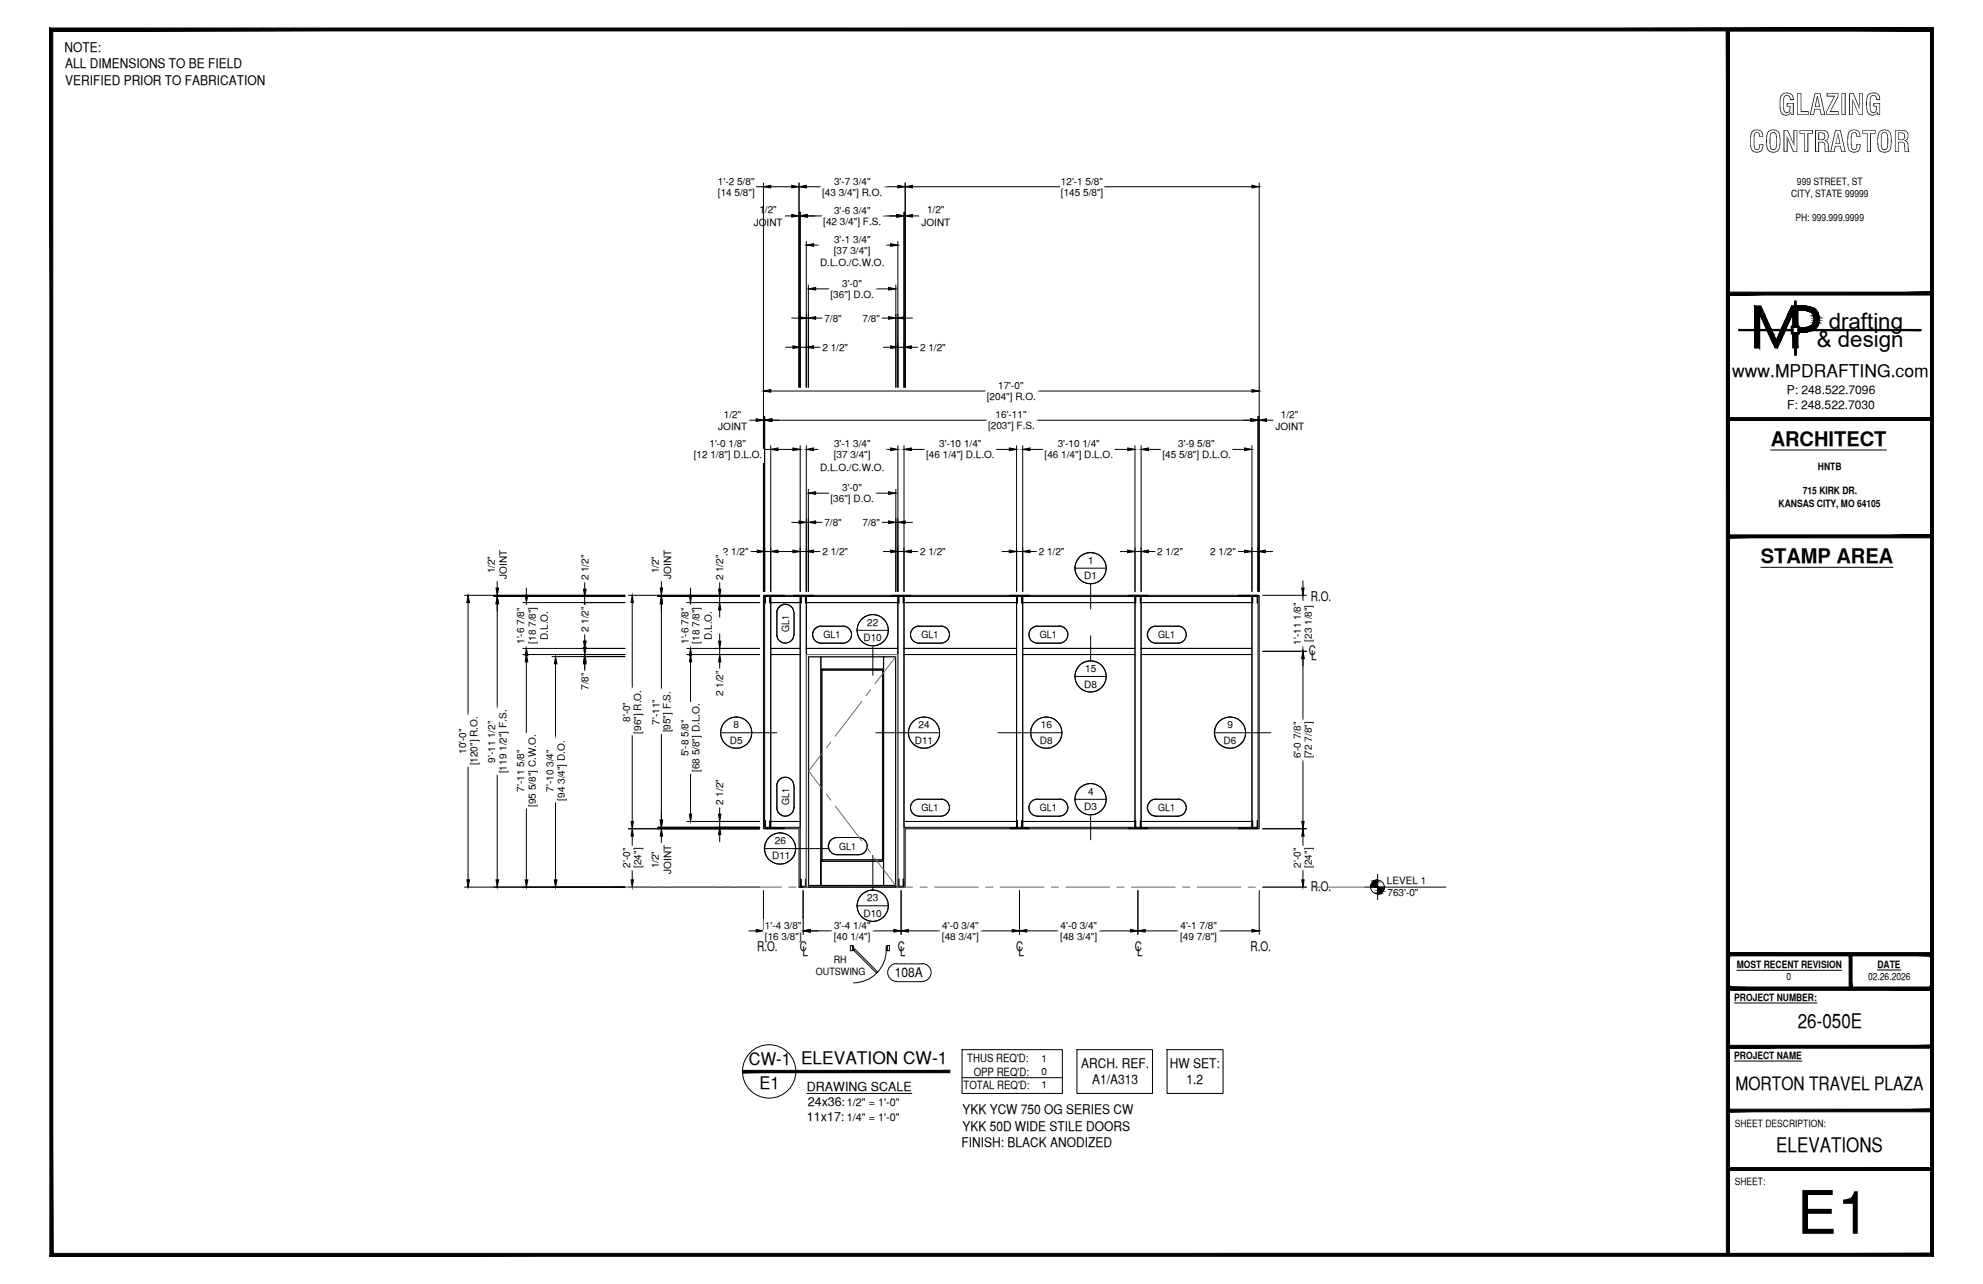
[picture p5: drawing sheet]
<svg xmlns="http://www.w3.org/2000/svg" width="432mm" height="279mm" viewBox="0 0 432 279" stroke-linecap="round" stroke-linejoin="round" font-family="sans-serif">
<defs><g id="words">
<text font-size="13.1" x="391.3" y="268.5">E1</text>
<g font-size="6.3">
<text x="387.2" y="25">GLAZING</text>
<text x="380.8" y="33.1">CONTRACTOR</text>
</g>
<g font-size="4.9">
<text x="398.2" y="71.5">drafting</text>
<text x="395.6" y="75.5">&amp; design</text>
</g>
<g font-size="4.4">
<text x="385.6" y="97">ARCHITECT</text>
<text x="383.4" y="122.5">STAMP AREA</text>
<text x="391.5" y="223.7">26-050E</text>
<text x="386.8" y="250.7">ELEVATIONS</text>
</g>
<text font-size="4" x="377.9" y="237.2">MORTON TRAVEL PLAZA</text>
<g font-size="3.8">
<text x="377.2" y="82">www.MPDRAFTING.com</text>
<text x="163.1" y="231.8">CW-1 ELEVATION CW-1</text>
<text x="165.4" y="237">E1</text>
</g>
<g font-size="2.9">
<text x="14" y="11.2">NOTE:</text>
<text x="14.2" y="14.8">ALL DIMENSIONS TO BE FIELD</text>
<text x="14.2" y="18.4">VERIFIED PRIOR TO FABRICATION</text>
<text x="285.4" y="130.7">R.O.</text>
<text x="285" y="142.6">C</text>
<text x="285.5" y="143.6">L</text>
<text x="285.4" y="193.9">R.O.</text>
<text x="164.8" y="207">R.O.</text>
<text x="174.2" y="207">C</text>
<text x="174.8" y="208">L</text>
<text x="195.5" y="207">C</text>
<text x="196" y="208">L</text>
<text x="221.3" y="207">C</text>
<text x="221.8" y="208">L</text>
<text x="247.1" y="207">C</text>
<text x="247.6" y="208">L</text>
<text x="272.3" y="207">R.O.</text>
<text x="194.8" y="212.7">108A</text>
<text x="235.5" y="232.3">ARCH. REF.</text>
<text x="254.8" y="232.3">HW SET:</text>
<text x="237.8" y="235.9">A1/A313</text>
<text x="258.4" y="235.9">1.2</text>
<text x="209.5" y="242.4">YKK YCW 750 OG SERIES CW</text>
<text x="209.5" y="246">YKK 50D WIDE STILE DOORS</text>
<text x="209.4" y="249.6">FINISH: BLACK ANODIZED</text>
</g>
<g font-size="2.7">
<text x="175.7" y="237.3">DRAWING SCALE</text>
<text x="175.7" y="243.9">11x17:</text>
<text x="175.9" y="240.6">24x36:</text>
</g>
<g font-size="2.6">
<text x="389.1" y="85.8">P: 248.522.7096</text>
<text x="389.1" y="89">F: 248.522.7030</text>
</g>
<g font-size="2.5">
<text x="210.6" y="231.1">THUS REQ'D:</text>
<text x="209.8" y="236.9">TOTAL REQ'D:</text>
<text x="212" y="234.1">OPP REQ'D:</text>
</g>
<g font-size="2.4">
<text x="184.4" y="240.7">1/2&quot; = 1'-0&quot;</text>
<text x="184.4" y="243.9">1/4&quot; = 1'-0&quot;</text>
</g>
<g font-size="2.2">
<text x="156.3" y="40.2">1'-2 5/8&quot;</text>
<text x="181.6" y="40.2">3'-7 3/4&quot;</text>
<text x="231" y="40.2">12'-1 5/8&quot;</text>
<text x="391.3" y="40.2">999 STREET, ST</text>
<text x="156.3" y="42.6">[14 5/8&quot;]</text>
<text x="165.4" y="46.4">1/2&quot;</text>
<text x="179" y="42.6">[43 3/4&quot;] R.O.</text>
<text x="181.6" y="46.5">3'-6 3/4&quot;</text>
<text x="201.9" y="46.4">1/2&quot;</text>
<text x="231" y="42.6">[145 5/8&quot;]</text>
<text x="390" y="42.9">CITY, STATE 99999</text>
<text x="164.1" y="49.1">JOINT</text>
<text x="179.3" y="49">[42 3/4&quot;] F.S.</text>
<text x="181.6" y="52.9">3'-1 3/4&quot;</text>
<text x="200.7" y="49.1">JOINT</text>
<text x="391" y="48.2">PH: 999.999.9999</text>
<text x="178.6" y="58">D.L.O./C.W.O.</text>
<text x="181.5" y="55.3">[37 3/4&quot;]</text>
<text x="180.8" y="64.8">[36&quot;] D.O.</text>
<text x="183.4" y="62.4">3'-0&quot;</text>
<text x="179.5" y="70">7/8&quot;</text>
<text x="187.8" y="70">7/8&quot;</text>
<text x="179.1" y="76.3">2 1/2&quot;</text>
<text x="200.3" y="76.3">2 1/2&quot;</text>
<text x="214.9" y="87.1">[204&quot;] R.O.</text>
<text x="217.4" y="84.6">17'-0&quot;</text>
<text x="156.4" y="93.5">JOINT</text>
<text x="157.6" y="90.9">1/2&quot;</text>
<text x="215.1" y="93.4">[203&quot;] F.S.</text>
<text x="216.8" y="91">16'-11&quot;</text>
<text x="277.7" y="93.5">JOINT</text>
<text x="278.9" y="90.9">1/2&quot;</text>
<text x="151.1" y="99.8">[12 1/8&quot;] D.L.O.</text>
<text x="154.5" y="97.3">1'-0 1/8&quot;</text>
<text x="181.5" y="99.8">[37 3/4&quot;]</text>
<text x="181.6" y="97.3">3'-1 3/4&quot;</text>
<text x="201.7" y="99.8">[46 1/4&quot;] D.L.O.</text>
<text x="204.5" y="97.3">3'-10 1/4&quot;</text>
<text x="227.5" y="99.8">[46 1/4&quot;] D.L.O.</text>
<text x="230.3" y="97.3">3'-10 1/4&quot;</text>
<text x="253.1" y="99.8">[45 5/8&quot;] D.L.O.</text>
<text x="256.5" y="97.3">3'-9 5/8&quot;</text>
<text x="178.6" y="102.4">D.L.O./C.W.O.</text>
<text x="183.4" y="106.9">3'-0&quot;</text>
<text x="392.6" y="107.6">715 KIRK DR.</text>
<text x="395.9" y="102.3">HNTB</text>
<text x="180.8" y="109.3">[36&quot;] D.O.</text>
<text x="387.3" y="110.2">KANSAS CITY, MO 64105</text>
<text x="179.5" y="114.4">7/8&quot;</text>
<text x="187.8" y="114.4">7/8&quot;</text>
<text x="107.8" y="124.8" transform="rotate(-90 107.8 124.8)">1/2&quot;</text>
<text x="110.4" y="126" transform="rotate(-90 110.4 126)">JOINT</text>
<text x="143.4" y="124.8" transform="rotate(-90 143.4 124.8)">1/2&quot;</text>
<text x="146.1" y="126" transform="rotate(-90 146.1 126)">JOINT</text>
<text x="157.4" y="120.8">2 1/2&quot;</text>
<text x="179.1" y="120.8">2 1/2&quot;</text>
<text x="200.3" y="120.8">2 1/2&quot;</text>
<text x="226.2" y="120.8">2 1/2&quot;</text>
<text x="236.9" y="122.7">1</text>
<text x="252" y="120.8">2 1/2&quot;</text>
<text x="263.5" y="120.8">2 1/2&quot;</text>
<text x="128.1" y="126.3" transform="rotate(-90 128.1 126.3)">2 1/2&quot;</text>
<text x="157.5" y="126.3" transform="rotate(-90 157.5 126.3)">2 1/2&quot;</text>
<text x="236.1" y="126">D1</text>
<text x="128.1" y="137.6" transform="rotate(-90 128.1 137.6)">2 1/2&quot;</text>
<text x="171.8" y="137.6" transform="rotate(-90 171.8 137.6)">GL1</text>
<text x="188.8" y="136.2">22</text>
<text x="114.2" y="140.1" transform="rotate(-90 114.2 140.1)">1'-6 7/8&quot;</text>
<text x="116.6" y="140.1" transform="rotate(-90 116.6 140.1)">[18 7/8&quot;]</text>
<text x="119.3" y="139.3" transform="rotate(-90 119.3 139.3)">D.L.O.</text>
<text x="149.9" y="140.1" transform="rotate(-90 149.9 140.1)">1'-6 7/8&quot;</text>
<text x="152.3" y="140.1" transform="rotate(-90 152.3 140.1)">[18 7/8&quot;]</text>
<text x="155" y="139.3" transform="rotate(-90 155 139.3)">D.L.O.</text>
<text x="179.3" y="138.9">GL1</text>
<text x="188" y="139.5">D10</text>
<text x="200.7" y="138.9">GL1</text>
<text x="226.4" y="138.9">GL1</text>
<text x="252.2" y="138.9">GL1</text>
<text x="283.3" y="140.3" transform="rotate(-90 283.3 140.3)">1'-11 1/8&quot;</text>
<text x="285.7" y="139.6" transform="rotate(-90 285.7 139.6)">[23 1/8&quot;]</text>
<text x="236.1" y="149.6">D8</text>
<text x="236.3" y="146.2">15</text>
<text x="128.1" y="150.1" transform="rotate(-90 128.1 150.1)">7/8&quot;</text>
<text x="157.5" y="151.5" transform="rotate(-90 157.5 151.5)">2 1/2&quot;</text>
<text x="137.2" y="157.1" transform="rotate(-90 137.2 157.1)">8'-0&quot;</text>
<text x="139.6" y="159.6" transform="rotate(-90 139.6 159.6)">[96&quot;] R.O.</text>
<text x="143.6" y="157.7" transform="rotate(-90 143.6 157.7)">7'-11&quot;</text>
<text x="146" y="159.4" transform="rotate(-90 146 159.4)">[95&quot;] F.S.</text>
<text x="158.9" y="161.8">D5</text>
<text x="159.7" y="158.5">8</text>
<text x="199.2" y="161.8">D11</text>
<text x="200" y="158.5">24</text>
<text x="226.4" y="161.8">D8</text>
<text x="226.6" y="158.5">16</text>
<text x="266.4" y="161.8">D6</text>
<text x="267.3" y="158.5">9</text>
<text x="101.5" y="164.1" transform="rotate(-90 101.5 164.1)">10'-0&quot;</text>
<text x="103.9" y="166.6" transform="rotate(-90 103.9 166.6)">[120&quot;] R.O.</text>
<text x="107.8" y="166" transform="rotate(-90 107.8 166)">9'-11 1/2&quot;</text>
<text x="149.9" y="164.5" transform="rotate(-90 149.9 164.5)">5'-8 5/8&quot;</text>
<text x="283.3" y="165" transform="rotate(-90 283.3 165)">6'-0 7/8&quot;</text>
<text x="285.7" y="165" transform="rotate(-90 285.7 165)">[72 7/8&quot;]</text>
<text x="110.3" y="168.3" transform="rotate(-90 110.3 168.3)">[119 1/2&quot;] F.S.</text>
<text x="114.2" y="172.3" transform="rotate(-90 114.2 172.3)">7'-11 5/8&quot;</text>
<text x="120.5" y="172.3" transform="rotate(-90 120.5 172.3)">7'-10 3/4&quot;</text>
<text x="152.3" y="168" transform="rotate(-90 152.3 168)">[68 5/8&quot;] D.L.O.</text>
<text x="236.9" y="173">4</text>
<text x="116.6" y="175.6" transform="rotate(-90 116.6 175.6)">[95 5/8&quot;] C.W.O.</text>
<text x="123" y="174.2" transform="rotate(-90 123 174.2)">[94 3/4&quot;] D.O.</text>
<text x="157.5" y="175.2" transform="rotate(-90 157.5 175.2)">2 1/2&quot;</text>
<text x="171.8" y="175.2" transform="rotate(-90 171.8 175.2)">GL1</text>
<text x="200.7" y="176.5">GL1</text>
<text x="226.4" y="176.5">GL1</text>
<text x="236.1" y="176.3">D3</text>
<text x="252.2" y="176.5">GL1</text>
<text x="168.7" y="183.7">26</text>
<text x="182.8" y="184.9">GL1</text>
<text x="137.2" y="188.8" transform="rotate(-90 137.2 188.8)">2'-0&quot;</text>
<text x="139.6" y="188.8" transform="rotate(-90 139.6 188.8)">[24&quot;]</text>
<text x="143.4" y="189" transform="rotate(-90 143.4 189)">1/2&quot;</text>
<text x="146.1" y="190.1" transform="rotate(-90 146.1 190.1)">JOINT</text>
<text x="168.1" y="187">D11</text>
<text x="283.3" y="188.8" transform="rotate(-90 283.3 188.8)">2'-0&quot;</text>
<text x="285.7" y="188.8" transform="rotate(-90 285.7 188.8)">[24&quot;]</text>
<text x="188.8" y="196.2">23</text>
<text x="302" y="192.3">LEVEL 1</text>
<text x="302.1" y="194.9">763'-0&quot;</text>
<text x="166.6" y="202.1">1'-4 3/8&quot;</text>
<text x="181.6" y="202.1">3'-4 1/4&quot;</text>
<text x="188" y="199.5">D10</text>
<text x="205.2" y="202.1">4'-0 3/4&quot;</text>
<text x="230.9" y="202.1">4'-0 3/4&quot;</text>
<text x="257" y="202.1">4'-1 7/8&quot;</text>
<text x="166.6" y="204.5">[16 3/8&quot;]</text>
<text x="181.5" y="204.5">[40 1/4&quot;]</text>
<text x="181.5" y="209.5">RH</text>
<text x="205.1" y="204.5">[48 3/4&quot;]</text>
<text x="230.9" y="204.5">[48 3/4&quot;]</text>
<text x="257" y="204.5">[49 7/8&quot;]</text>
<text x="177.7" y="212.2">OUTSWING</text>
<text x="378.2" y="210.6">MOST RECENT REVISION</text>
<text x="389" y="213.3">0</text>
<text x="406.8" y="213.2">02.26.2026</text>
<text x="408.8" y="210.6">DATE</text>
<text x="377.6" y="217.8">PROJECT NUMBER:</text>
<text x="226.8" y="231.1">1</text>
<text x="226.8" y="234">0</text>
<text x="377.6" y="230.4">PROJECT NAME</text>
<text x="226.8" y="236.7">1</text>
<text x="377.8" y="245.2">SHEET DESCRIPTION:</text>
<text x="377.8" y="257.9">SHEET:</text>
</g>
</g></defs>
<!-- layer: GLASS -->
<path d="M167.8 131.1h6.4v10h-6.4zM175.6 131.1h19.9v10h-19.9zM196.8 131.1h24.6v10h-24.6zM222.7 131.1h24.4v10h-24.4zM248.5 131.1h24.1v10h-24.1zM167.8 142.4h6.4v36.4h-6.4zM196.8 142.4h24.6v36.4h-24.6zM222.7 142.4h24.4v36.4h-24.4zM248.5 142.4h24.1v36.4h-24.1z" fill="none" stroke="#000" stroke-width=".22"/>
<!-- layer: COMPONENTS -->
<g fill="none" stroke="#000" stroke-width=".22">
<path d="M166.5 129.8h1.3v50.2h-1.3zM167.8 129.8h6.4v1.3h-6.4zM174.2 129.8h1.4v63.2h-1.4zM175.6 129.8h19.9v1.3h-19.9zM195.5 129.8h1.3v63.2h-1.3zM196.8 129.8h24.6v1.3h-24.6zM221.4 129.8h1.3v50.2h-1.3zM222.7 129.8h24.4v1.3h-24.4zM247.1 129.8h1.4v50.2h-1.4zM248.5 129.8h24.1v1.3h-24.1zM272.6 129.8h1.3v50.2h-1.3zM167.8 141.1h6.4v1.3h-6.4z"/>
<path d="M175.6 141.1h19.9v1.3h-19.9zM196.8 141.1h24.6v1.3h-24.6zM222.7 141.1h24.4v1.3h-24.4zM248.5 141.1h24.1v1.3h-24.1zM167.8 178.8h6.4v1.2h-6.4zM196.8 178.8h24.6v1.2h-24.6zM222.7 178.8h24.4v1.2h-24.4zM248.5 178.8h24.1v1.2h-24.1z"/>
</g>
<!-- layer: GLASS TAG -->
<g fill="none" stroke="#fff" stroke-width=".22">
<path d="M169.2 133v5.4v-5.1M172.9 133.3v4.8l-.1-5.1v5.4M178.5 140h5.4h-5.1h4.8M183.6 136.3h-5.1h5.4M199.8 140h5.4h-5h4.7M204.9 136.3h-5.1h5.4M225.6 140h5.4h-5.1h4.8M230.7 136.3h-5.1h5.4M251.4 140h5.4h-5.1h4.8M256.5 136.3h-5.1h5.4M169.2 170.7v5.4v-5.1M172.9 171v4.8l-.1-5.1v5.4"/>
<path d="M199.8 177.5h5.4l-5 .1h4.7M204.9 173.9h-5.1h5.4M225.6 177.5h5.4l-5.1 .1h4.8M230.7 173.9h-5.1h5.4M251.4 177.5h5.4l-5.1 .1h4.8M256.5 173.9h-5.1h5.4M181.9 185.9h5.4l-5.1 .1h4.8M187 182.2l-5.1 .1h5.4"/>
</g>
<g fill="#fff" stroke="#fff" stroke-width=".22">
<path d="M177.9 136.5l.6-.2h5.4zM177.9 136.5h6.6l-.6-.2zM177.4 136.9l.5-.4h6.6zM177.4 136.9h7.6l-.5-.4zM177.4 136.9h7.6l-7.9 .6zM177.1 137.5h8.3l-.4-.6zM177.1 137.5h8.3l-8.4 .6zM177 138.1h8.4v-.6zM177 138.1h8.4l-8.3 .6zM177.1 138.7h8.3v-.6zM177.1 138.7h8.3l-8 .6zM177.4 139.3h7.6l.4-.6zM177.4 139.3h7.6l-7.1 .4zM177.9 139.7h6.6l.5-.4zM177.9 139.7h6.6l-6 .3zM178.5 140h5.4l.6-.3z"/>
<path d="M169.2 170.7l.2 6-.2-.6zM169.4 170.1l-.2 .6 .2 6zM169.4 170.1l.5 7.1-.5-.5zM169.9 169.5l-.5 .6 .5 7.1zM169.9 169.5l.5 8-.5-.3zM169.9 169.5l.5 8v-8.3zM170.4 169.2l.6 8.4-.6-.1zM170.4 169.2l.6 8.4v-8.4zM171 169.2l.6 8.3-.6 .1zM171 169.2l.6 8.3v-8.3zM171.6 169.2l.6 8-.6 .3zM171.6 169.2l.6 8v-7.7zM172.2 169.5l.5 7.2-.5 .5zM172.2 169.5l.5 7.2v-6.6zM172.7 170.1l.1 6-.1 .6zM172.7 170.1l.1 6v-5.4z"/>
<path d="M199.2 136.5l.6-.2h5.4zM199.2 136.5h6.6l-.6-.2zM198.7 136.9l.5-.4h6.6zM198.7 136.9h7.6l-.5-.4zM198.7 136.9h7.6l-7.9 .6zM198.4 137.5h8.2l-.3-.6zM198.4 137.5h8.2l-8.4 .6zM198.2 138.1h8.6l-.2-.6zM198.2 138.1h8.6l-8.4 .6zM198.4 138.7h8.2l.2-.6zM198.4 138.7h8.2l-7.9 .6zM198.7 139.3h7.6l.3-.6zM198.7 139.3h7.6l-7.1 .4zM199.2 139.7h6.6l.5-.4zM199.2 139.7h6.6l-6 .3zM199.8 140h5.4l.6-.3z"/>
<path d="M199.2 174.1l.6-.2h5.4zM199.2 174.1h6.6l-.6-.2zM198.7 174.6l.5-.5h6.6zM198.7 174.6h7.6l-.5-.5zM198.7 174.6h7.6l-7.9 .5zM198.4 175.1h8.2l-.3-.5zM198.4 175.1h8.2l-8.4 .7zM198.2 175.8h8.6l-.2-.7zM198.2 175.8h8.6l-8.4 .6zM198.4 176.4h8.2l.2-.6zM198.4 176.4h8.2l-7.9 .5zM198.7 176.9h7.6l.3-.5zM198.7 176.9h7.6l-7.1 .5zM199.2 177.4h6.6l.5-.5zM199.2 177.4h6.6l-6 .1zM199.8 177.5h5.4l.6-.1z"/>
<path d="M225 136.5l.6-.2h5.4zM225 136.5h6.6l-.6-.2zM224.5 136.9l.5-.4h6.6zM224.5 136.9h7.6l-.5-.4zM224.5 136.9h7.6l-7.9 .6zM224.2 137.5h8.2l-.3-.6zM224.2 137.5h8.2l-8.3 .6zM224.1 138.1h8.4l-.1-.6zM224.1 138.1h8.4l-8.3 .6zM224.2 138.7h8.2l.1-.6zM224.2 138.7h8.2l-7.9 .6zM224.5 139.3h7.6l.3-.6zM224.5 139.3h7.6l-7.1 .4zM225 139.7h6.6l.5-.4zM225 139.7h6.6l-6 .3zM225.6 140h5.4l.6-.3z"/>
<path d="M225 174.1l.6-.2h5.4zM225 174.1h6.6l-.6-.2zM224.5 174.6l.5-.5h6.6zM224.5 174.6h7.6l-.5-.5zM224.5 174.6h7.6l-7.9 .5zM224.2 175.1h8.2l-.3-.5zM224.2 175.1h8.2l-8.3 .7zM224.1 175.8h8.4l-.1-.7zM224.1 175.8h8.4l-8.3 .6zM224.2 176.4h8.2l.1-.6zM224.2 176.4h8.2l-7.9 .5zM224.5 176.9h7.6l.3-.5zM224.5 176.9h7.6l-7.1 .5zM225 177.4h6.6l.5-.5zM225 177.4h6.6l-6 .1zM225.6 177.5h5.4l.6-.1z"/>
<path d="M250.8 136.5l.6-.2h5.4zM250.8 136.5h6.6l-.6-.2zM250.3 136.9l.5-.4h6.6zM250.3 136.9h7.6l-.5-.4zM250.3 136.9h7.6l-7.9 .6zM250 137.5h8.2l-.3-.6zM250 137.5h8.2l-8.3 .6zM249.9 138.1h8.4l-.1-.6zM249.9 138.1h8.4l-8.3 .6zM250 138.7h8.2l.1-.6zM250 138.7h8.2l-7.9 .6zM250.3 139.3h7.6l.3-.6zM250.3 139.3h7.6l-7.1 .4zM250.8 139.7h6.6l.5-.4zM250.8 139.7h6.6l-6 .3zM251.4 140h5.4l.6-.3z"/>
<path d="M250.8 174.1l.6-.2h5.4zM250.8 174.1h6.6l-.6-.2zM250.8 174.1h6.6l-7.1 .5zM250.3 174.6h7.6l-.5-.5zM250.3 174.6h7.6l-7.9 .5zM250 175.1h8.2l-.3-.5zM250 175.1h8.2l-8.3 .7zM249.9 175.8h8.4l-.1-.7zM249.9 175.8h8.4l-8.3 .6zM250 176.4h8.2l.1-.6zM250 176.4h8.2l-7.9 .5zM250.3 176.9h7.6l.3-.5zM250.3 176.9h7.6l-7.1 .5zM250.8 177.4h6.6l.5-.5zM250.8 177.4h6.6l-6 .1zM251.4 177.5h5.4l.6-.1z"/>
<path d="M169.2 133l.2 6.1-.2-.7zM169.4 132.5l-.2 .5 .2 6.1zM169.4 132.5l.5 7-.5-.4zM169.9 132l-.5 .5 .5 7zM169.9 132l.5 7.8-.5-.3zM169.9 132l.5 7.8v-8.2zM170.4 131.6l.6 8.4-.6-.2zM170.4 131.6l.6 8.4v-8.5zM171 131.5l.6 8.3-.6 .2zM171 131.5l.6 8.3v-8.2zM171.6 131.6l.6 7.9-.6 .3zM171.6 131.6l.6 7.9v-7.5zM172.2 132l.5 7.1-.5 .4zM172.2 132l.5 7.1v-6.7zM172.7 132.4l.1 6-.1 .7zM172.7 132.4l.1 6v-5.4z"/>
<path d="M181.3 182.5l.6-.2h5.4zM181.3 182.5h6.7l-.7-.2zM181.3 182.5h6.7l-7.2 .4zM180.8 182.9h7.6l-.4-.4zM180.8 182.9h7.6l-7.9 .6zM180.5 183.5h8.2l-.3-.6zM180.5 183.5h8.2l-8.3 .6zM180.4 184.1h8.4l-.1-.6zM180.4 184.1h8.4l-8.3 .6zM180.5 184.7h8.2l.1-.6zM180.5 184.7h8.2l-7.9 .6zM180.8 185.3h7.6l.3-.6zM180.8 185.3h7.6l-7.1 .4zM181.3 185.7h6.7l.4-.4zM181.3 185.7h6.7l-6.1 .2zM181.9 185.9h5.4l.7-.2z"/>
</g>
<path d="M169.9 132a1.87 1.87 0 0 1 1.9-.3 1.87 1.87 0 0 1 1.1 1.6v4.8a1.87 1.87 0 0 1-1.9 1.9 1.87 1.87 0 0 1-1.8-1.9v-4.8l.2-.8zM177.4 136.9l1.1-.6h5.1a1.84 1.84 0 0 1 1.8 1.8 1.84 1.84 0 0 1-1.8 1.9h-4.8a1.84 1.84 0 0 1-1.7-1.1 1.84 1.84 0 0 1 .3-2zM198.7 136.9l1.1-.6h5.1a1.84 1.84 0 0 1 1.9 1.8 1.84 1.84 0 0 1-1.9 1.9h-4.7a1.84 1.84 0 0 1-1.8-1.1 1.84 1.84 0 0 1 .3-2zM224.5 136.9l1.1-.6h5.1a1.84 1.84 0 0 1 1.8 1.8 1.84 1.84 0 0 1-1.8 1.9h-4.8a1.84 1.84 0 0 1-1.7-1.1 1.84 1.84 0 0 1 .3-2zM250.3 136.9l1.1-.6h5.1a1.84 1.84 0 0 1 1.8 1.8 1.84 1.84 0 0 1-1.8 1.9h-4.8a1.84 1.84 0 0 1-1.7-1.1 1.84 1.84 0 0 1 .3-2zM169.9 169.5a1.87 1.87 0 0 1 1.9-.2 1.87 1.87 0 0 1 1.1 1.7v4.8a1.87 1.87 0 0 1-1.9 1.8 1.87 1.87 0 0 1-1.8-1.8v-4.8l.2-.9zM198.7 174.6l.5-.5 .6-.2h5.1a1.84 1.84 0 0 1 1.9 1.9 1.84 1.84 0 0 1-1.9 1.8h-4.7a1.87 1.87 0 0 1-1.7-1.1 1.87 1.87 0 0 1 .2-1.9zM224.5 174.6l.5-.5 .6-.2h5.1a1.84 1.84 0 0 1 1.8 1.9 1.84 1.84 0 0 1-1.8 1.8h-4.8a1.87 1.87 0 0 1-1.7-1.1 1.87 1.87 0 0 1 .3-1.9zM250.3 174.6l.5-.5 .6-.2h5.1a1.84 1.84 0 0 1 1.8 1.9 1.84 1.84 0 0 1-1.8 1.8h-4.8a1.87 1.87 0 0 1-1.6-1.1 1.87 1.87 0 0 1 .2-1.9zM180.8 182.9l.5-.4 .9-.3h4.8a1.87 1.87 0 0 1 1.8 1.9 1.87 1.87 0 0 1-1.8 1.9h-4.8a1.87 1.87 0 0 1-1.6-1.1 1.87 1.87 0 0 1 .2-2z" fill="none" stroke="#000" stroke-width=".22"/>
<!-- layer: SYMBOLS -->
<g fill="none" stroke="#000" stroke-width=".22">
<path d="M169.1 138.1a1.87 1.87 0 0 0 1.9 1.9 1.87 1.87 0 0 0 1.8-1.9M169.1 133.3a1.87 1.87 0 0 1 1.9-1.9 1.87 1.87 0 0 1 1.8 1.9M169.2 133.3v4.8M172.9 133.3v4.8M178.8 136.2a1.87 1.87 0 0 0-1.9 1.9 1.87 1.87 0 0 0 1.9 1.9M178.8 136.3h4.8M183.5 136.2a1.87 1.87 0 0 1 1.9 1.9 1.87 1.87 0 0 1-1.9 1.9h-4.7M186.6 137.2h6.8M200.1 136.2a1.87 1.87 0 0 0-1.9 1.9 1.87 1.87 0 0 0 1.9 1.9M200.2 136.3h4.7M204.9 136.2a1.87 1.87 0 0 1 1.9 1.9 1.87 1.87 0 0 1-1.9 1.9h-4.7M225.9 136.2a1.87 1.87 0 0 0-1.9 1.9 1.87 1.87 0 0 0 1.9 1.9h4.8"/>
<path d="M225.9 136.3h4.8M230.7 136.2a1.87 1.87 0 0 1 1.8 1.9 1.87 1.87 0 0 1-1.8 1.9M234.1 123.6h6.8M251.7 136.2a1.87 1.87 0 0 0-1.9 1.9 1.87 1.87 0 0 0 1.9 1.9M251.7 136.3h4.8M256.4 136.2a1.87 1.87 0 0 1 1.9 1.9 1.87 1.87 0 0 1-1.9 1.9h-4.7M156.9 159.4h6.8M197.8 159.4h6.8M224.5 159.4h6.8M234.1 147.2h6.8M264.5 159.4h6.8M169.1 175.7a1.87 1.87 0 0 0 1.9 1.9 1.87 1.87 0 0 0 1.8-1.9"/>
<path d="M169.1 171a1.87 1.87 0 0 1 1.9-1.9 1.87 1.87 0 0 1 1.8 1.9M169.2 171v4.8M172.9 171v4.8M200.1 173.9a1.87 1.87 0 0 0-1.9 1.8 1.87 1.87 0 0 0 1.9 1.9M200.2 173.9h4.7M204.9 173.9a1.87 1.87 0 0 1 1.9 1.8 1.87 1.87 0 0 1-1.9 1.9h-4.7M225.9 173.9a1.87 1.87 0 0 0-1.9 1.8 1.87 1.87 0 0 0 1.9 1.9h4.8M225.9 173.9h4.8M230.7 173.9a1.87 1.87 0 0 1 1.8 1.8 1.87 1.87 0 0 1-1.8 1.9M234.1 173.9h6.8M251.7 173.9a1.87 1.87 0 0 0-1.9 1.8 1.87 1.87 0 0 0 1.9 1.9M251.7 173.9h4.8"/>
<path d="M256.4 173.9a1.87 1.87 0 0 1 1.9 1.8 1.87 1.87 0 0 1-1.9 1.9h-4.7M166.5 184.7h6.8M182.2 182.2a1.87 1.87 0 0 0-1.9 1.9 1.87 1.87 0 0 0 1.9 1.9M182.2 182.2h4.8a1.87 1.87 0 0 1 1.8 1.9 1.87 1.87 0 0 1-1.8 1.9h-4.8M186.6 197.1h6.8M297.2 193h17.6M300 190.2v5.6M209.5 228.4h21.8v9.5h-21.8zM209.5 234.5h21.8"/>
<circle cx="190" cy="137.1" r="3.4"/>
<circle cx="237.5" cy="123.6" r="3.4"/>
<circle cx="160.3" cy="159.4" r="3.4"/>
<circle cx="201.2" cy="159.4" r="3.4"/>
<circle cx="227.8" cy="159.4" r="3.4"/>
<circle cx="237.5" cy="147.2" r="3.4"/>
<circle cx="267.8" cy="159.4" r="3.4"/>
<circle cx="237.5" cy="173.9" r="3.4"/>
<circle cx="169.8" cy="184.6" r="3.4"/>
<circle cx="190" cy="197.1" r="3.4"/>
<circle cx="299.9" cy="193" r="1.49"/>
<circle cx="167.5" cy="233.1" r="5.8"/>
</g>
<!-- layer: ROUGH OPENING -->
<path d="M166.2 129.5h108v50.8h-77.1v12.7h-23.1v-12.7h-7.8z" fill="none" stroke="#000" stroke-width=".22"/>
<!-- layer: DIM -->
<g fill="none" stroke="#000" stroke-width=".22">
<path d="M174 39.8v44.5M197.1 39.8v44.5M170.8 47h1.6M174 47h.2M174.2 46.2v38.1M175.6 52.5v31.8M175.6 40.6h3.2M175.8 47h3.2M177.2 53.3h1.1M192.1 47h3.2M192.3 40.6h3.2M192.8 53.3h1.1"/>
<path d="M195.5 52.5v31.8M196.8 46.2v38.1M196.8 47h.3M198.7 47h1.6M171.1 75.6h1.6M172.4 69.2h1.6M174.2 75.6h1.4M175.6 69.2h.4M176 62v22.3M177.2 75.6h1.6M177.6 62.9h3M177.6 69.2h1.6"/>
<path d="M190.5 62.9h3M191.9 69.2h1.6M192.3 75.6h1.6M195.1 62v22.3M195.1 69.2h.4M195.5 75.6h1.3M197.1 69.2h1.6M198.4 75.6h1.6M163.1 91.4h1.6M166.2 84.3v44.4M166.2 91.4h.3M166.2 97.8h1.6"/>
<path d="M166.5 90.6v38.1M167.8 85.1h46.8M167.8 97v31.7M168.1 91.4h46.8M169.4 97.8h3.3M174.2 97v31.7M175.6 97v31.7M177.2 97.8h1.1M192.8 97.8h1.1M195.5 97v31.7M196.8 97v31.7M198.4 97.8h3"/>
<path d="M216.8 97.8h3M221.4 97v31.7M222.7 97v31.7M224.3 97.8h2.9M225.6 91.4h46.8M225.8 85.1h46.8M242.6 97.8h3M247.1 97v31.7M248.5 97v31.7M250.1 97.8h2.8M268.2 97.8h2.8M272.6 97v31.7"/>
<path d="M273.9 90.6v38.1M273.9 91.4h.3M274.2 84.3v44.4M275.8 91.4h1.6M172.4 113.7h1.6M175.6 113.7h.4M176 106.5v22.2M177.6 107.3h3M177.6 113.7h1.6M190.5 107.3h3M191.9 113.7h1.6M195.1 106.5v22.2"/>
<path d="M195.1 113.7h.4M197.1 113.7h1.6M101.2 129.5h34.9M101.9 131.1v24.6M107.5 129.8h28.6M108.3 126.4v1.6M108.3 129.5v.3M108.3 131.4v22.8M113.9 131.1h22.2M114.6 128v1.5M114.6 131.1v.7M127.3 126.6v1.6"/>
<path d="M127.3 129.8v1.3M127.3 132.7v1.6M127.3 137.9v2.9M136.8 129.5h28.6M137.7 131.1v18.8M143.2 129.8h22.2M144 126.4v1.6M144 129.5v.3M144 131.4v18.8M149.5 131.1h15.9M150.4 128v1.5M150.4 131.1v.7"/>
<path d="M156.7 126.6v1.6M156.7 129.8v1.3M156.7 132.7v1.6M156.7 137.9v1.6M163.3 120h1.6M166.5 120h1.3M169.4 120h1.6M171.1 120h1.6M174.2 120h1.4M177.2 120h1.6M192.3 120h1.6M195.5 120h1.3"/>
<path d="M198.4 120h1.6M218.2 120h1.6M221.4 120h1.3M224.3 120h1.6M244 120h1.6M247.1 120h1.4M250.1 120h1.6M269.4 120h1.6M272.6 120h1.3M275 129.5h9.5M275.5 120h1.6M283.7 126.4v1.6"/>
<path d="M283.7 129.5v1.3M113.9 142.4h22.2M113.9 141.1h22.2M114.6 140.3v.8M114.6 142.7v16.9M120.2 142.9h15.9M121 144.5v16.4M127.3 141.1v1.8M127.3 144v2M137.7 159.9v18.9M144 159.6v18.8M149.5 142.4h15.9"/>
<path d="M149.5 141.1h15.9M150.4 140.3v.8M150.4 142.7v10.1M156.7 141.1v1.3M156.7 144v1.6M275 141.7h9.5M283.7 140.5v1.2M283.7 143.3v13.5M101.9 166.8v24.7M108.3 168.5v23M114.6 175.8v15.7M121 174.5v17"/>
<path d="M149.5 178.8h15.9M150.4 168.3v8.9M156.7 175.6v1.6M156.7 178.8v1.2M283.7 165.3v13.5M101.2 193h34.9M136.8 180.3h28.6M136.8 193h28.6M137.7 181.9v2.3M137.7 189.2v2.3M143.2 180h22.2M144 180v.3"/>
<path d="M144 181.9v1.6M156.7 181.6v1.6M166.2 193.8v9.5M174.9 193.8v9.5M196.2 193.8v9.5M222 193.8v9.5M247.8 193.8v9.5M274.2 193.8v9.5M275 180.3h9.5M275 193h9.5M283.7 181.9v2.3M283.7 189.2v2.3"/>
<path d="M163.1 202.6h1.6M166.2 202.6h.1M174.8 202.6h.1M176.5 202.6h4.8M189.9 202.6h4.7M197.8 202.6h7M213.4 202.6h7M223.6 202.6h7M239.2 202.6h7M249.4 202.6h7.3M265.3 202.6h7.3"/>
</g>
<g fill="#000" stroke="#000" stroke-width=".22">
<path d="M172.4 46.7l1.6 .3-1.6 .2zM174 40.6l1.6-.3v.6zM174.2 47l1.6-.3v.5zM175.6 53.3l1.6-.3v.6zM193.9 53l1.6 .3-1.6 .3zM195.3 46.7l1.5 .3-1.5 .2zM195.5 40.3l1.6 .3-1.6 .3zM197.1 47l1.6-.3v.5zM172.7 75.2l1.5 .4-1.5 .2zM174 68.9l1.6 .3-1.6 .3zM175.6 75.6l1.6-.4v.6zM176 62.9l1.6-.4v.6z"/>
<path d="M176 69.2l1.6-.3v.6zM193.5 62.5l1.6 .4-1.6 .2zM193.5 68.9l1.6 .3-1.6 .3zM193.9 75.2l1.6 .4-1.6 .2zM195.5 69.2l1.6-.3v.6zM196.8 75.6l1.6-.4v.6zM164.7 91.1l1.5 .3-1.5 .3zM166.2 85.1l1.6-.3v.5zM166.5 91.4l1.6-.3v.6zM167.8 97.8l1.6-.3v.5zM172.7 97.5l1.5 .3-1.5 .2zM175.6 97.8l1.6-.3v.5z"/>
<path d="M193.9 97.5l1.6 .3-1.6 .2zM196.8 97.8l1.6-.3v.5zM219.8 97.5l1.6 .3-1.6 .2zM222.7 97.8l1.6-.3v.5zM245.6 97.5l1.5 .3-1.5 .2zM248.5 97.8l1.6-.3v.5zM271 97.5l1.6 .3-1.6 .2zM272.4 91.1l1.5 .3-1.5 .3zM272.6 84.8l1.6 .3-1.6 .2zM274.2 91.4l1.6-.3v.6zM164.9 119.7l1.6 .3-1.6 .3zM167.8 120l1.6-.3v.6z"/>
<path d="M172.7 119.7l1.5 .3-1.5 .3zM174 113.3l1.6 .4-1.6 .2zM175.6 120l1.6-.3v.6zM176 107.3l1.6-.3v.6zM176 113.7l1.6-.4v.6zM193.5 107l1.6 .3-1.6 .3zM193.5 113.3l1.6 .4-1.6 .2zM193.9 119.7l1.6 .3-1.6 .3zM195.5 113.7l1.6-.4v.6zM196.8 120l1.6-.3v.6zM219.8 119.7l1.6 .3-1.6 .3zM222.7 120l1.6-.3v.6z"/>
<path d="M245.6 119.7l1.5 .3-1.5 .3zM248.5 120l1.6-.3v.6zM271 119.7l1.6 .3-1.6 .3zM273.9 120l1.6-.3v.6zM101.9 129.5l.3 1.6h-.5zM108.3 129.8l.3 1.6h-.6zM108 128h.6l-.3 1.5zM114.4 129.5h.5l-.3 1.6zM127.3 131.1l.3 1.6h-.5zM127.1 128.2h.5l-.3 1.6zM127.1 139.5h.5l-.3 1.6zM137.7 129.5l.2 1.6h-.5z"/>
<path d="M144 129.8l.3 1.6h-.5zM143.8 128h.5l-.3 1.5zM150.1 129.5h.5l-.2 1.6zM156.7 131.1l.3 1.6h-.5zM156.5 128.2h.5l-.3 1.6zM156.5 139.5h.5l-.3 1.6zM283.5 128h.5l-.3 1.5zM114.6 142.4l.3 1.6h-.5zM114.6 141.1l.3 1.6h-.5zM121 142.9l.3 1.6h-.6zM127.1 140.8h.5l-.3 1.6zM127.3 142.9l.3 1.6h-.5z"/>
<path d="M127.3 142.4l.3 1.6h-.5zM150.4 142.4l.2 1.6h-.5zM150.4 141.1l.2 1.6h-.5zM156.7 142.4l.3 1.6h-.5zM283.7 141.7l.3 1.6h-.5zM137.4 178.8h.5l-.2 1.5zM143.8 178.4h.5l-.3 1.6zM150.1 177.2h.5l-.2 1.6zM156.5 177.2h.5l-.3 1.6zM283.5 178.8h.5l-.3 1.5zM101.7 191.5h.5l-.3 1.5zM108 191.5h.6l-.3 1.5z"/>
<path d="M114.4 191.5h.5l-.3 1.5zM120.7 191.5h.6l-.3 1.5zM137.4 191.5h.5l-.2 1.5zM137.7 180.3l.2 1.6h-.5zM144 180.3l.3 1.6h-.5zM156.7 180l.3 1.6h-.5zM283.5 191.5h.5l-.3 1.5zM283.7 180.3l.3 1.6h-.5zM164.7 202.2l1.5 .4-1.5 .2zM174.9 202.6l1.6-.4v.6zM194.6 202.2l1.6 .4-1.6 .2zM196.2 202.6l1.6-.4v.6z"/>
<path d="M220.4 202.2l1.6 .4-1.6 .2zM222 202.6l1.6-.4v.6zM246.2 202.2l1.6 .4-1.6 .2zM247.8 202.6l1.6-.4v.6zM272.6 202.2l1.6 .4-1.6 .2z"/>
</g>
<g fill="#fff" stroke="#fff" stroke-width=".22">
<path d="M217.2 82.6v2.5l6-2.5zM217.2 85.1l6-2.5v2.5z"/>
<path d="M214.6 85.1v2.8l11.2-2.8zM214.6 87.9l11.2-2.8v2.8z"/>
<path d="M216.6 89v2.4l7.2-2.4zM216.6 91.4l7.2-2.4v2.4z"/>
<path d="M214.9 91.4v2.9l10.7-2.9zM214.9 94.3l10.7-2.9v2.9z"/>
<path d="M277.4 88.8v5.2l7-5.2zM277.4 94l7-5.2v5.2z"/>
<path d="M156.1 88.8v5.2l7-5.2zM156.1 94l7-5.2v5.2z"/>
<path d="M251.7 118.7v2.5l6.2-2.5zM251.7 121.2l6.2-2.5v2.5z"/>
<path d="M157.1 118.7v2.5l6.2-2.5zM157.1 121.2l6.2-2.5v2.5z"/>
<path d="M154.3 95.3v2.5l8.5-2.5zM154.3 97.8l8.5-2.5v2.5z"/>
<path d="M150.8 97.8v2.8l15.4-2.8zM150.8 100.6l15.4-2.8v2.8z"/>
<path d="M230 95.3v2.5l9.8-2.5zM230 97.8l9.8-2.5v2.5z"/>
<path d="M227.2 97.8v2.8l15.4-2.8zM227.2 100.6l15.4-2.8v2.8z"/>
<path d="M178.8 118.7v2.5l6.2-2.5zM178.8 121.2l6.2-2.5v2.5z"/>
<path d="M135.3 152.5v4.9h2.4zM135.3 152.5h2.4v4.9z"/>
<path d="M137.7 149.9v10h2.8zM137.7 149.9h2.8v10z"/>
<path d="M141.6 151.8v6.2h2.4zM141.6 151.8h2.4v6.2z"/>
<path d="M144 150.2v9.4h2.9zM144 150.2h2.9v9.4z"/>
<path d="M141.5 119.3v7.1h5.1zM141.5 119.3h5.1v7.1z"/>
<path d="M141.5 183.5v7h5.1zM141.5 183.5h5.1v7z"/>
<path d="M155.5 120.4v6.2h2.4zM155.5 120.4h2.4v6.2z"/>
<path d="M155.5 169.4v6.2h2.4zM155.5 169.4h2.4v6.2z"/>
<path d="M148 156.3v8.5h2.4zM148 156.3h2.4v8.5z"/>
<path d="M150.4 152.8v15.5h2.8zM150.4 152.8h2.8v15.5z"/>
<path d="M148 131.9v8.4h2.4zM148 131.9h2.4v8.4z"/>
<path d="M150.4 131.8v8.6h5zM150.4 131.8h5v8.6z"/>
<path d="M155.5 145.6v6.2h2.4zM155.5 145.6h2.4v6.2z"/>
<path d="M166.4 200.1v2.5l8.4-2.5zM166.4 202.6l8.4-2.5v2.5z"/>
<path d="M166.3 202.6v2.8l8.5-2.8zM166.3 205.4l8.5-2.8v2.8z"/>
<path d="M256.7 200.1v2.5l8.6-2.5zM256.7 202.6l8.6-2.5v2.5z"/>
<path d="M256.7 202.6v2.8l8.5-2.8zM256.7 205.4l8.5-2.8v2.8z"/>
<path d="M181.3 95.3v2.5l8.6-2.5zM181.3 97.8l8.6-2.5v2.5z"/>
<path d="M178.3 97.8v5.1l14.5-5.1zM178.3 102.9l14.5-5.1v5.1z"/>
<path d="M200 118.7v2.5l6.2-2.5zM200 121.2l6.2-2.5v2.5z"/>
<path d="M181.3 200.1v2.5l8.6-2.5zM181.3 202.6l8.6-2.5v2.5z"/>
<path d="M181.3 202.6v2.8l8.5-2.8zM181.3 205.4l8.5-2.8v2.8z"/>
<path d="M204.2 95.3v2.5l9.8-2.5zM204.2 97.8l9.8-2.5v2.5z"/>
<path d="M201.4 97.8v2.8l15.4-2.8zM201.4 100.6l15.4-2.8v2.8z"/>
<path d="M225.9 118.7v2.5l6.2-2.5zM225.9 121.2l6.2-2.5v2.5z"/>
<path d="M204.8 200.1v2.5l8.6-2.5zM204.8 202.6l8.6-2.5v2.5z"/>
<path d="M204.9 202.6v2.8l8.5-2.8zM204.9 205.4l8.5-2.8v2.8z"/>
<path d="M263.2 118.7v2.5l6.2-2.5zM263.2 121.2l6.2-2.5v2.5z"/>
<path d="M256.2 95.3v2.5l8.6-2.5zM256.2 97.8l8.6-2.5v2.5z"/>
<path d="M252.9 97.8v2.8l15.3-2.8zM252.9 100.6l15.3-2.8v2.8z"/>
<path d="M230.6 200.1v2.5l8.6-2.5zM230.6 202.6l8.6-2.5v2.5z"/>
<path d="M230.6 202.6v2.8l8.5-2.8zM230.6 205.4l8.5-2.8v2.8z"/>
<path d="M135.3 184.2v5h2.4zM135.3 184.2h2.4v5z"/>
<path d="M137.7 184.2v4.9h2.8zM137.7 184.2h2.8v4.9z"/>
<path d="M281.3 156.8v8.5h2.4zM281.3 156.8h2.4v8.5z"/>
<path d="M283.7 156.8v8.5h2.9zM283.7 156.8h2.9v8.5z"/>
<path d="M281.3 130.8v9.7h2.4zM281.3 130.8h2.4v9.7z"/>
<path d="M283.7 131.4v8.5h2.9zM283.7 131.4h2.9v8.5z"/>
<path d="M281.3 184.2v5h2.4zM281.3 184.2h2.4v5z"/>
<path d="M283.7 184.2v4.9h2.9zM283.7 184.2h2.9v4.9z"/>
<path d="M99.5 158.2v6.1h2.4zM99.5 158.2h2.4v6.1z"/>
<path d="M101.9 155.7v11.1h2.9zM101.9 155.7h2.9v11.1z"/>
<path d="M105.9 156.5v9.8h2.4zM105.9 156.5h2.4v9.8z"/>
<path d="M108.3 154.2v14.3h2.9zM108.3 154.2h2.9v14.3z"/>
<path d="M105.7 119.3v7.1h5.2zM105.7 119.3h5.2v7.1z"/>
<path d="M126.1 120.4v6.2h2.5zM126.1 120.4h2.5v6.2z"/>
<path d="M126.1 146v4.4h2.5zM126.1 146h2.5v4.4z"/>
<path d="M112.2 162.8v9.8h2.4zM112.2 162.8h2.4v9.8z"/>
<path d="M114.6 159.6v16.2h2.9zM114.6 159.6h2.9v16.2z"/>
<path d="M112.2 131.9v8.4h2.4zM112.2 131.9h2.4v8.4z"/>
<path d="M114.6 131.8v8.6h5.2zM114.6 131.8h5.2v8.6z"/>
<path d="M126.1 131.7v6.2h2.5zM126.1 131.7h2.5v6.2z"/>
<path d="M118.6 162.8v9.8h2.4zM118.6 162.8h2.4v9.8z"/>
<path d="M121 160.9v13.6h2.9zM121 160.9h2.9v13.6z"/>
<path d="M183.1 104.8v2.5l4.9-2.5zM183.1 107.3l4.9-2.5v2.5z"/>
<path d="M180.6 107.3v2.9l9.9-2.9zM180.6 110.2l9.9-2.9v2.9z"/>
<path d="M179.2 112.4v2.5l4.4-2.5zM179.2 114.9l4.4-2.5v2.5z"/>
<path d="M187.5 112.4v2.5l4.4-2.5zM187.5 114.9l4.4-2.5v2.5z"/>
<path d="M181.3 38.2v2.4l8.6-2.4zM181.3 40.6l8.6-2.4v2.4z"/>
<path d="M178.8 40.6v2.9l13.5-2.9zM178.8 43.5l13.5-2.9v2.9z"/>
<path d="M181.3 44.5v2.5l8.6-2.5zM181.3 47l8.6-2.5v2.5z"/>
<path d="M179 47v2.8l13.1-2.8zM179 49.8l13.1-2.8v2.8z"/>
<path d="M200.3 44.4v5.1l7-5.1zM200.3 49.5l7-5.1v5.1z"/>
<path d="M163.8 44.4v5.1l7-5.1zM163.8 49.5l7-5.1v5.1z"/>
<path d="M178.8 74.3v2.5l6.2-2.5zM178.8 76.8l6.2-2.5v2.5z"/>
<path d="M181.3 50.9v2.4l8.6-2.4zM181.3 53.3l8.6-2.4v2.4z"/>
<path d="M178.3 53.3v5.1l14.5-5.1zM178.3 58.4l14.5-5.1v5.1z"/>
<path d="M200 74.3v2.5l6.2-2.5zM200 76.8l6.2-2.5v2.5z"/>
<path d="M183.1 60.4v2.5l4.9-2.5zM183.1 62.9l4.9-2.5v2.5z"/>
<path d="M180.6 62.9v2.8l9.9-2.8zM180.6 65.7l9.9-2.8v2.8z"/>
<path d="M179.2 67.9v2.5l4.4-2.5zM179.2 70.4l4.4-2.5v2.5z"/>
<path d="M187.5 67.9v2.5l4.4-2.5zM187.5 70.4l4.4-2.5v2.5z"/>
</g>
<!-- layer: DETAIL TAG -->
<path d="M190.1 133.7l.8 .2M237.5 120.3l.9 .1M160.3 156l.9 .1M201.2 156l.9 .1M227.8 156l.9 .1M237.5 143.8l.9 .2M267.8 156l-.8 .1M237.5 170.5l.9 .1M169.9 181.2l-.9 .2M190.1 193.7l.8 .1" fill="none" stroke="#fff" stroke-width=".22"/>
<g fill="#fff" stroke="#fff" stroke-width=".22">
<path d="M235.8 126.6l1.7 .5zM235.8 126.6l2.6 .3-.9 .2zM235.1 126l.7 .6 2.6 .3zM235.1 126l4.1 .6-.8 .3zM234.6 125.3l.5 .7 4.1 .6zM234.6 125.3l5.3 .7-.7 .6zM234.2 124.5l.4 .8 5.3 .7zM234.2 124.5l6.2 .8-.5 .7zM234.1 123.6l.1 .9 6.2 .8zM234.1 123.6l6.7 .9-.4 .8zM234.2 122.7l-.1 .9 6.7 .9zM234.2 122.7l6.7 .9-.1 .9zM234.6 122l-.4 .7 6.7 .9zM234.6 122l6.2 .7 .1 .9zM235.1 121.2l-.5 .8 6.2 .7zM235.1 121.2l5.3 .8 .4 .7zM235.1 121.2l5.3 .8-4.6-1.3zM235.8 120.7l4.1 .5 .5 .8zM235.8 120.7l4.1 .5-3.3-.8zM236.6 120.4l2.6 .3 .7 .5zM236.6 120.4l2.6 .3-1.7-.4zM237.5 120.3l1.7 .4z"/>
<path d="M235.8 150.2l1.7 .4zM235.8 150.2l2.6 .3-.9 .1zM235.1 149.6l.7 .6 2.6 .3zM235.1 149.6l4.1 .6-.8 .3zM234.6 148.9l.5 .7 4.1 .6zM234.6 148.9l5.3 .7-.7 .6zM234.2 148.1l.4 .8 5.3 .7zM234.2 148.1l6.2 .8-.5 .7zM234.1 147.2l.1 .9 6.2 .8zM234.1 147.2l6.7 .9-.4 .8zM234.2 146.3l-.1 .9 6.7 .9zM234.2 146.3l6.7 .9-.1 .9zM234.6 145.5l-.4 .8 6.7 .9zM234.6 145.5l6.2 .8 .1 .9zM235.1 144.8l-.5 .7 6.2 .8zM235.1 144.8l5.3 .7 .4 .8zM235.1 144.8l5.3 .7-4.6-1.2zM235.8 144.3l4.1 .5 .5 .7zM235.8 144.3l4.1 .5-3.3-.8zM236.6 144l2.6 .3 .7 .5zM236.6 144l2.6 .3-1.7-.5zM237.5 143.8l1.7 .5z"/>
<path d="M235.8 176.8l.8 .4 .9 .2zM235.8 176.8l2.6 .4-.9 .2zM235.1 176.3l.7 .5 2.6 .4zM235.1 176.3l4.1 .5-.8 .4zM234.6 175.6l.5 .7 4.1 .5zM234.6 175.6l5.3 .7-.7 .5zM234.2 174.8l.4 .8 5.3 .7zM234.2 174.8l6.2 .8-.5 .7zM234.1 173.9l.1 .9 6.2 .8zM234.1 173.9l6.7 .9-.4 .8zM234.2 173l-.1 .9 6.7 .9zM234.2 173l6.7 .9-.1 .9zM234.6 172.2l-.4 .8 6.7 .9zM234.6 172.2l6.2 .8 .1 .9zM235.1 171.5l-.5 .7 6.2 .8zM235.1 171.5l5.3 .7 .4 .8zM235.1 171.5l5.3 .7-4.6-1.2zM235.8 171l4.1 .5 .5 .7zM235.8 171l4.1 .5-3.3-.9zM236.6 170.6l2.6 .4 .7 .5zM236.6 170.6l2.6 .4-1.7-.5zM237.5 170.5l.9 .1 .8 .4z"/>
<path d="M158.6 162.4l.8 .4h.9zM158.6 162.4l2.6 .4h-.9zM157.9 161.9l.7 .5 2.6 .4zM157.9 161.9l4.1 .5-.8 .4zM157.4 161.2l.5 .7 4.1 .5zM157.4 161.2l5.4 .7-.8 .5zM157 160.3l.4 .9 5.4 .7zM157 160.3l6.3 .9-.5 .7zM156.9 159.4l.1 .9 6.3 .9zM156.9 159.4l6.7 .9-.3 .9zM157 158.6l-.1 .8 6.7 .9zM157 158.6l6.7 .8-.1 .9zM157.4 157.7l-.4 .9 6.7 .8zM157.4 157.7l6.2 .9 .1 .8zM157.9 157l-.5 .7 6.2 .9zM157.9 157l5.4 .7 .3 .9zM157.9 157l5.4 .7-4.7-1.2zM158.6 156.5l4.2 .5 .5 .7zM158.6 156.5l4.2 .5-3.4-.9zM159.4 156.1l2.6 .4 .8 .5zM159.4 156.1l2.6 .4-1.7-.5zM160.3 156l1.7 .5z"/>
<path d="M199.5 162.4l.8 .4h.9zM199.5 162.4l2.6 .4h-.9zM198.8 161.9l.7 .5 2.6 .4zM198.8 161.9l4.1 .5-.8 .4zM198.2 161.2l.6 .7 4.1 .5zM198.2 161.2l5.4 .7-.7 .5zM197.9 160.3l.3 .9 5.4 .7zM197.9 160.3l6.3 .9-.6 .7zM197.8 159.4l.1 .9 6.3 .9zM197.8 159.4l6.7 .9-.3 .9zM197.9 158.6l-.1 .8 6.7 .9zM197.9 158.6l6.7 .8-.1 .9zM198.2 157.7l-.3 .9 6.7 .8zM198.2 157.7l6.3 .9 .1 .8zM198.8 157l-.6 .7 6.3 .9zM198.8 157l5.4 .7 .3 .9zM198.8 157l5.4 .7-4.7-1.2zM199.5 156.5l4.1 .5 .6 .7zM199.5 156.5l4.1 .5-3.3-.9zM200.3 156.1l2.6 .4 .7 .5zM200.3 156.1l2.6 .4-1.7-.5zM201.2 156l1.7 .5z"/>
<path d="M267.8 162.8l1.8-.4-.9 .4zM267 162.8h.8l1.8-.4zM267 162.8l3.3-.9-.7 .5zM266.2 162.4l.8 .4 3.3-.9zM266.2 162.4l4.6-1.2-.5 .7zM265.4 161.9l.8 .5 4.6-1.2zM265.4 161.9l5.7-1.6-.3 .9zM264.9 161.2l.5 .7 5.7-1.6zM264.9 161.2l6.4-1.8-.2 .9zM264.6 160.3l.3 .9 6.4-1.8zM264.6 160.3l6.5-1.7 .2 .8zM264.5 159.4l.1 .9 6.5-1.7zM264.5 159.4l6.3-1.7 .3 .9zM264.6 158.6l-.1 .8 6.3-1.7zM264.6 158.6l5.7-1.6 .5 .7zM264.9 157.7l-.3 .9 5.7-1.6zM264.9 157.7l4.7-1.2 .7 .5zM265.4 157l-.5 .7 4.7-1.2zM265.4 157l3.3-.9 .9 .4zM265.4 157l3.3-.9-2.5 .4zM266.2 156.5l1.6-.5 .9 .1zM266.2 156.5l1.6-.5z"/>
<path d="M188.3 140.1l.9 .4h.9zM188.3 140.1l2.6 .4h-.8zM187.6 139.6l.7 .5 2.6 .4zM187.6 139.6l4.2 .5-.9 .4zM187.1 138.9l.5 .7 4.2 .5zM187.1 138.9l5.4 .7-.7 .5zM186.8 138l.3 .9 5.4 .7zM186.8 138l6.2 .9-.5 .7zM186.6 137.2l.2 .8 6.2 .9zM186.6 137.2l6.8 .8-.4 .9zM186.8 136.3l-.2 .9 6.8 .8zM186.8 136.3l6.6 .9v.8zM187.1 135.4l-.3 .9 6.6 .9zM187.1 135.4l6.3 .9v.9zM187.6 134.7l-.5 .7 6.3 .9zM187.6 134.7l5.4 .7 .4 .9zM187.6 134.7l5.4 .7-4.7-1.2zM188.3 134.2l4.2 .5 .5 .7zM188.3 134.2l4.2 .5-3.3-.8zM189.2 133.9l2.6 .3 .7 .5zM189.2 133.9l2.6 .3-1.7-.5zM190.1 133.7l1.7 .5z"/>
<path d="M188.3 200l.9 .4 .9 .1zM188.3 200l2.6 .4-.8 .1zM187.6 199.5l.7 .5 2.6 .4zM187.6 199.5l4.2 .5-.9 .4zM187.1 198.8l.5 .7 4.2 .5zM187.1 198.8l5.4 .7-.7 .5zM186.8 198l.3 .8 5.4 .7zM186.8 198l6.2 .8-.5 .7zM186.6 197.1l.2 .9 6.2 .8zM186.6 197.1l6.8 .9-.4 .8zM186.8 196.2l-.2 .9 6.8 .9zM186.8 196.2l6.6 .9v.9zM187.1 195.4l-.3 .8 6.6 .9zM187.1 195.4l6.3 .8v.9zM187.6 194.7l-.5 .7 6.3 .8zM187.6 194.7l5.4 .7 .4 .8zM187.6 194.7l5.4 .7-4.7-1.2zM188.3 194.2l4.2 .5 .5 .7zM188.3 194.2l4.2 .5-3.3-.9zM189.2 193.8l2.6 .4 .7 .5zM189.2 193.8l2.6 .4-1.7-.5zM190.1 193.7l.8 .1 .9 .4z"/>
<path d="M226.1 162.4l.8 .4h.9zM226.1 162.4l2.6 .4h-.9zM225.4 161.9l.7 .5 2.6 .4zM225.4 161.9l4.2 .5-.9 .4zM224.9 161.2l.5 .7 4.2 .5zM224.9 161.2l5.4 .7-.7 .5zM224.5 160.3l.4 .9 5.4 .7zM224.5 160.3l6.3 .9-.5 .7zM224.5 159.4v.9l6.3 .9zM224.5 159.4l6.6 .9-.3 .9zM224.5 158.6v.8l6.6 .9zM224.5 158.6l6.8 .8-.2 .9zM224.9 157.7l-.4 .9 6.8 .8zM224.9 157.7l6.2 .9 .2 .8zM225.4 157l-.5 .7 6.2 .9zM225.4 157l5.4 .7 .3 .9zM225.4 157l5.4 .7-4.7-1.2zM226.1 156.5l4.2 .5 .5 .7zM226.1 156.5l4.2 .5-3.4-.9zM226.9 156.1l2.7 .4 .7 .5zM226.9 156.1l2.7 .4-1.8-.5zM227.8 156l1.8 .5z"/>
<path d="M169.9 188l1.7-.4-.8 .4zM169 188h.9l1.7-.4zM169 188l3.3-.9-.7 .5zM168.2 187.6l.8 .4 3.3-.9zM168.2 187.6l4.6-1.2-.5 .7zM167.4 187.1l.8 .5 4.6-1.2zM167.4 187.1l5.8-1.6-.4 .9zM166.9 186.4l.5 .7 5.8-1.6zM166.9 186.4l6.4-1.7-.1 .8zM166.6 185.5l.3 .9 6.4-1.7zM166.6 185.5l6.6-1.7 .1 .9zM166.5 184.7l.1 .8 6.6-1.7zM166.5 184.7l6.3-1.8 .4 .9zM166.6 183.8l-.1 .9 6.3-1.8zM166.6 183.8l5.7-1.6 .5 .7zM166.9 182.9l-.3 .9 5.7-1.6zM166.9 182.9l4.7-1.2 .7 .5zM167.4 182.2l-.5 .7 4.7-1.2zM167.4 182.2l3.4-.8 .8 .3zM167.4 182.2l3.4-.8-2.6 .3zM168.2 181.7l1.7-.5 .9 .2zM168.2 181.7l1.7-.5z"/>
</g>
<g fill="none" stroke="#000" stroke-width=".22">
<path d="M237.5 127.1v5.4M237.5 138.4v5.4M163.7 159.4h5.5M190.1 140.5v6.4M190.7 159.4h7.1M217.3 159.4h7.2M271.3 159.4h5.4M237.5 177.4v5.4M173.3 184.7h7.1M190.1 186.1v7.6"/>
<circle cx="190" cy="137.2" r="3.4"/>
<circle cx="237.5" cy="123.6" r="3.4"/>
<circle cx="160.3" cy="159.4" r="3.4"/>
<circle cx="201.2" cy="159.4" r="3.4"/>
<circle cx="227.9" cy="159.4" r="3.4"/>
<circle cx="237.5" cy="147.2" r="3.4"/>
<circle cx="267.9" cy="159.4" r="3.4"/>
<circle cx="237.5" cy="173.9" r="3.4"/>
<circle cx="169.9" cy="184.6" r="3.4"/>
<circle cx="190" cy="197.1" r="3.4"/>
</g>
<!-- layer: F-T ANCHOR -->
<path d="M166.6 129.5h4.2v.2h-3.1v1.6l-.1-1.6h-.9l-.1 1.6zM172.8 129.5h4.2v.2h-1.5v1.6l-.1-1.6h-1v1.6v-1.6h-1.6zM194.1 129.5h4.2v.2h-1.5v1.6h-.1v-1.6h-.9v1.6h-.2v-1.6h-1.5zM219.9 129.5h4.2v.2h-1.5v1.6h-.2v-1.6h-.8v1.6h-.2v-1.6h-1.5zM245.7 129.5h4.2v.2h-1.6v1.6v-1.6h-1v1.6h-.1v-1.6h-1.5zM269.6 129.5h4.2v1.8l-.1-1.6h-.9l-.1 1.6v-1.6h-3.1zM166.6 178.6l.1 1.5h.9l.1-1.5v1.5h3.1v.2h-4.2zM221.4 178.6h.2v1.5h.8v-1.5h.2v1.5h1.5v.2h-4.2v-.2h1.5zM247.2 178.6h.1v1.5h1v-1.5v1.5h1.6v.2h-4.2v-.2h1.5zM174.4 191.3v1.5h1l.1-1.5v1.7h-1.1zM195.6 191.3h.2v1.5h.9v-1.5h.1v1.7h-1.2zM269.6 180.1h3.1v-1.5l.1 1.5h.9l.1-1.5v1.7h-4.2z" fill="none" stroke="#000" stroke-width=".22"/>
<!-- layer: SYMBOLS -->
<g fill="#000" stroke="#000" stroke-width=".22">
<path d="M299.7 191.5h.3zM300 194.4h.5z"/>
<path d="M299.7 191.5l.3 .1v-.1zM299.5 191.6l.2-.1 .3 .1z"/>
<path d="M299.5 191.6l.5 .1zM299.2 191.7h.8z"/>
<path d="M299.2 191.7l.8 .2v-.2zM299.2 191.7l.8 .2h-1z"/>
<path d="M299 191.9l1 .2v-.2zM299 191.9l1 .2h-1.2z"/>
<path d="M298.8 192.1l1.2 .2v-.2zM298.8 192.1l1.2 .2h-1.3z"/>
<path d="M298.7 192.3l1.3 .2v-.2zM298.7 192.3l1.3 .2h-1.4z"/>
<path d="M298.6 192.5l1.4 .3v-.3zM298.6 192.5l1.4 .3h-1.5z"/>
<path d="M298.5 192.8l1.5 .2v-.2zM298.5 192.8l1.5 .2h-1.5z"/>
<path d="M300 194.5h.2zM300 194.4l.2 .1z"/>
<path d="M300 194.3l.5 .1 .2-.1zM300 194.3l.5 .1h-.5z"/>
<path d="M300 194.2l.7 .1 .2-.1zM300 194.2l.7 .1h-.7z"/>
<path d="M300 194l.9 .2 .2-.2zM300 194l.9 .2h-.9z"/>
<path d="M300 193.7l1.1 .3 .1-.3zM300 193.7l1.1 .3h-1.1z"/>
<path d="M300 193.5l1.2 .2 .2-.2zM300 193.5l1.2 .2h-1.2z"/>
<path d="M300 193.3l1.4 .2v-.2zM300 193.3l1.4 .2h-1.4z"/>
<path d="M300 193l1.4 .3 .1-.3zM300 193l1.4 .3h-1.4z"/>
<path d="M161.7 232.9v.5l45.1-.5zM161.7 233.4l45.1-.5v.5z"/>
</g>
<!-- layer: GRID LINES -->
<g fill="none" stroke="#6c6c6c" stroke-width=".22">
<path d="M133.7 193h7.9M143.2 193h1.6M146.4 193h9.5M157.5 193h1.6M160.7 193h9.5M171.8 193h1.6M174.9 193h9.6M186.1 193h1.5M189.2 193h9.6M200.3 193h1.6M203.5 193h9.5M214.6 193h1.6"/>
<path d="M217.8 193h9.5M228.9 193h1.6M232.1 193h9.5M243.2 193h1.6M246.4 193h9.5M257.5 193h1.6M260.7 193h9.5M271.8 193h1.6M275 193h9.5M286.1 193h1.6M289.2 193h8"/>
</g>
<!-- layer: SURROUNDING CONDITIONS -->
<path d="M175.6 142.4h19.9v50.6h-.4v-50.1h-19.1v50.1h-.4z" fill="none" stroke="#6c6c6c" stroke-width=".22"/>
<!-- layer: MEDIUM_2 -->
<g fill="none" stroke="#000" stroke-width=".22">
<path d="M176.1 142.9h2.7v49.8v-5.3h13.6v5.3h-16.3zM178.8 142.9h13.6v2.7h-13.6zM178.8 145.6h.2v41.8h-.2zM179 145.6h13.2v.3h-13.2zM192.2 145.6h.2v41.8h-.2zM192.4 142.9h2.6v49.8h-2.6zM176 192.7h19.1v.3h-19.1zM179 187.1h13.2v.3h-13.2zM185.2 205.7h.5v1.2h-.5zM185.7 205.9h.2v.9h-.2zM185.9 206.8l.2-.3 5 5-.2 .3zM193 206.7a7.1 7.1 0 0 1-7.2 7.2"/>
<path d="M193 205.9h.2v.9h-.2zM193.2 205.7h.5v1.2h-.5zM175.7 237.9h22.9"/>
</g>
<!-- layer: LIGHT_1 -->
<path d="M187.6 152.7l-5.7 7.5M189.5 150.1l-.9 1.3M195 142.9l-4.5 5.9M178.9 164l-2.8 3.8 2.8 3.8M180 172.8l.9 1.3M180.9 161.5l-.9 1.3M181.9 175.4l5.7 7.5M188.6 184.2l.9 1.3M190.5 186.8l4.5 5.9" fill="none" stroke="#6c6c6c" stroke-width=".22"/>
<!-- layer: S-DIM -->
<path d="M166.2 39.8v44.5M174 39.8v44.5M197.1 39.8v44.5M274.2 39.8v44.5M164.7 40.6h1.5M167.8 40.6h4.6M198.7 40.6h32.1M240.5 40.6h32.1" fill="none" stroke="#000" stroke-width=".22"/>
<path d="M166.2 40.6l1.6-.3v.6zM172.4 40.3l1.6 .3-1.6 .3zM197.1 40.6l1.6-.3v.6zM272.6 40.3l1.6 .3-1.6 .3z" fill="#000" stroke="#000" stroke-width=".22"/>
<!-- layer: NOTES -->
<path d="M195.2 209.7a1.94 1.94 0 0 0-1.9 1.9 1.94 1.94 0 0 0 1.9 2M195.3 209.7h5.6M195.3 213.6h5.6M200.8 209.7a1.94 1.94 0 0 1 2 1.9 1.94 1.94 0 0 1-2 2M234.5 228.4h16.5v9.5h-16.5zM254.1 228.4h12.2v9.5h-12.2z" fill="none" stroke="#000" stroke-width=".22"/>
<!-- layer: TITLE BLOCK -->
<g fill="#000" stroke="#000" stroke-width=".22">
<path d="M393.1 71.3h2.4zM394.3 68h1.6z"/>
<path d="M376.3 6.5v.2h44.1zM376.3 6.5h44.3l-.2 .2z"/>
<path d="M375.9 6.4l.7 266.6v-266.6zM375.9 6.4l.7 266.6h-.7z"/>
<path d="M420.6 6.5l-.2 .2 .2 234.9zM420.4 6.7l.2 234.9h-.2z"/>
<path d="M421 6.1l-.6 .6 .6 266.7zM420.4 6.7l.6 266.7-.6-.7zM10.9 273.4h410.1l-.6-.7zM10.9 273.4l.6-.7h408.9zM10.9 6.1v267.3l.6-.7zM10.9 6.1l.6 .6v266zM10.9 6.1l.6 .6 409.5-.6zM11.5 6.7l409.5-.6-.6 .6z"/>
<path d="M382.1 68.3h1.1zM382.1 68.3h1.1z"/>
<path d="M382.1 68.3l1.1 3.3v-3.3zM382.1 68.3l1.1 3.3h-1.1z"/>
<path d="M382.1 72.1l1.1 3.6v-3.6zM382.1 72.1l1.1 3.6h-1.1z"/>
<path d="M382.1 66.6l2.1 1.7-.8-1.7zM382.1 66.6l2.1 1.7h-2.1z"/>
<path d="M383.2 68.3h1zM383.2 68.3h1z"/>
<path d="M383.2 68.3l2.4 3.3-1.4-3.3zM383.2 68.3l2.4 3.3h-1z"/>
<path d="M384.9 72.1l1.3 .7-.3-.7zM384.9 72.1l1.3 .7h-1z"/>
<path d="M385.2 72.8l1.6 1.2-.6-1.2zM385.2 72.8l1.6 1.2h-1z"/>
<path d="M385.8 74l1.2 1.7 .8-1.7zM385.8 74l1.2 1.7h-.5z"/>
<path d="M387.3 72.8l.5 1.2 .6-1.2zM387.3 72.8l.5 1.2h-1z"/>
<path d="M387.7 72.1l.7 .7 .3-.7zM387.7 72.1l.7 .7h-1.1z"/>
<path d="M389.4 68.3l-.5 3.3 1.5-3.3zM389.4 68.3l-.5 3.3h-1z"/>
<path d="M390.1 71.2l.3 .5v-.5zM390.1 71.2l.3 .5h-.3z"/>
<path d="M378.7 71.7l11.7 .2v-.2zM378.7 71.7l11.7 .2h-11.7z"/>
<path d="M390.1 71.9l.3 .5v-.5zM390.1 71.9l.3 .5h-.3z"/>
<path d="M390.1 66.6l.6 1.7v-1.7zM390.1 66.6l.6 1.7h-1.3z"/>
<path d="M390.4 68.3l.3 2.6v-2.6zM390.4 68.3l.3 2.6h-.3z"/>
<path d="M390.4 72.8l.3 2.9v-2.9zM390.4 72.8l.3 2.9h-.3z"/>
<path d="M390.8 65.5l.3 5.5v-5.5zM390.8 65.5l.3 5.5h-.3z"/>
<path d="M390.8 72.6l.3 4.7v-4.7zM390.8 72.6l.3 4.7h-.3z"/>
<path d="M391.2 67.6l.3 3.3v-3.3zM391.2 67.6l.3 3.3h-.3z"/>
<path d="M391.2 72.8l.3 2.9v-2.9zM391.2 72.8l.3 2.9h-.3z"/>
<path d="M390.1 71l1.7 .2v-.2zM390.1 71l1.7 .2h-1.7z"/>
<path d="M391.5 71.2l.3 .5v-.5zM391.5 71.2l.3 .5h-.3z"/>
<path d="M391.5 71.9l.3 .5v-.5zM391.5 71.9l.3 .5h-.3z"/>
<path d="M390.1 72.4l1.7 .2v-.2zM390.1 72.4l1.7 .2h-1.7z"/>
<path d="M391.2 66.6l2.4 .1zM391.2 66.6l2.4 .1z"/>
<path d="M391.2 66.7l3.1 .2-.7-.2zM391.2 66.7l3.1 .2h-3.1z"/>
<path d="M391.9 72.2h1.7zM391.9 72.2l1.2 .1z"/>
<path d="M391.9 72.1l1.7 .1 .6-.1zM391.9 72.1l1.7 .1h-1.7z"/>
<path d="M391.2 66.9l3.8 .2-.7-.2zM391.2 66.9l3.8 .2h-3.8z"/>
<path d="M391.2 67.1l4.2 .3-.4-.3zM391.2 67.1l4.2 .3h-4.2z"/>
<path d="M391.2 67.4l4.3 .2-.1-.2zM391.2 67.4l4.3 .2h-4.3z"/>
<path d="M392.9 67.6h2.6zM392.9 67.6h2.6z"/>
<path d="M393.3 67.6l2.3 .1-.1-.1zM393.3 67.6l2.3 .1zM393.6 67.7h2zM393.6 67.7h2z"/>
<path d="M393.4 71.2l2.1 .1zM393.1 71.3h2.4zM393.1 71.3h2.4z"/>
<path d="M391.9 71.3l3.3 .3 .3-.3zM391.9 71.3l3.3 .3h-3.3z"/>
<path d="M393.6 67.7l2.1 .1-.1-.1zM393.6 67.7l2.1 .1z"/>
<path d="M393.8 71.2h1.8zM393.4 71.2h2.1z"/>
<path d="M394 67.8l1.9 .2-.2-.2zM394 67.8l1.9 .2h-1.6zM394.3 68h1.6z"/>
<path d="M394.1 71.1l1.5 .1 .1-.1zM393.8 71.2l.3-.1 1.5 .1z"/>
<path d="M394.2 70.9l1.5 .2 .1-.2zM394.2 70.9l1.5 .2h-1.6z"/>
<path d="M394.4 68l1.5 .2v-.2zM394.4 68l1.5 .2h-1.3z"/>
<path d="M394.4 70.9h1.5zM394.2 70.9h1.6z"/>
<path d="M394.6 68.2l1.4 .1-.1-.1zM394.6 68.2l1.4 .1h-1.3z"/>
<path d="M394.6 70.7l1.3 .2v-.2zM394.6 70.7l1.3 .2h-1.5z"/>
<path d="M394.7 68.3l1.3 .2v-.2zM394.7 68.3l1.3 .2h-1.2z"/>
<path d="M394.8 68.5l1.2 .2v-.2zM394.8 68.5l1.2 .2h-1.1zM394.9 68.7h1.1zM394.9 68.7h1.1z"/>
<path d="M394.8 70.4l1.2 .1v-.1zM394.8 70.4l1.2 .1h-1.3z"/>
<path d="M394.7 70.5l1.2 .2 .1-.2zM394.7 70.5l1.2 .2h-1.3z"/>
<path d="M394.9 68.7l1.2 .3-.1-.3zM394.9 68.7l1.2 .3h-1.1z"/>
<path d="M394.9 70.2l1.1 .2v-.2zM394.9 70.2l1.1 .2h-1.2z"/>
<path d="M395 69l1.1 .2v-.2zM395 69l1.1 .2h-1.1z"/>
<path d="M395 69.2l1.1 .2v-.2zM395 69.2l1.1 .2h-1.1z"/>
<path d="M395 69.4l1.1 .3v-.3zM395 69.4l1.1 .3h-1.1z"/>
<path d="M395 69.7l1.1 .1v-.1zM395 69.7l1.1 .1h-1.1z"/>
<path d="M395 69.8l1 .4 .1-.4zM395 69.8l1 .4h-1.1zM394.9 70.2h1.1zM394.9 70.2h1.1z"/>
<path d="M391.5 71.7l26.8 .2v-.2zM391.5 71.7l26.8 .2h-26.8z"/>
<path d="M376.3 64.2h44.3v-.6zM376.3 63.6h44.3l-44.3 .6z"/>
<path d="M376.3 91.5h44.3v-.6zM376.3 90.9h44.3l-44.3 .6z"/>
<path d="M376.3 117h44.3v-.6zM376.3 116.4h44.3l-44.3 .6z"/>
<path d="M376.3 215.1v.4l.3-.7zM376.6 214.8l44 .7h-44.3zM376.6 214.8l44 .7-.2-.7zM420.4 214.8l.2 .3v.4z"/>
<path d="M376.3 215.1v.4l.3-.7zM376.6 214.8l44 .7h-44.3zM376.6 214.8l44 .7-.2-.7zM420.4 214.8l.2 .3v.4z"/>
<path d="M376.6 208l-.3 7.1 .3-.3zM376.3 207.7l.3 .3-.3 7.1z"/>
<path d="M376.6 208l-.3 7.1 .3-.3zM376.3 207.7l.3 .3-.3 7.1z"/>
<path d="M402.7 207.6l.6 7.5v-7.5zM402.7 207.6l.6 7.5h-.6z"/>
<path d="M420.4 208v6.8l.2-7.1zM420.6 207.7v7.4l-.2-.3z"/>
<path d="M420.4 208v6.8l.2-7.1zM420.6 207.7v7.4l-.2-.3z"/>
<path d="M420.6 207.3l-.2 .7 .2-.3zM376.3 207.3h44.3l-.2 .7zM376.3 207.3l.3 .7h43.8zM376.3 207.3l.3 .7-.3-.3z"/>
<path d="M420.6 207.3l-.2 .7 .2-.3zM376.3 207.3h44.3l-.2 .7zM376.3 207.3l.3 .7h43.8zM376.3 207.3l.3 .7-.3-.3z"/>
<path d="M376.3 215.3h44.3v-.3zM376.3 215h44.3l-44.3 .3z"/>
<path d="M376.3 228.1h44.3v-.6zM376.3 227.5h44.3l-44.3 .6z"/>
<path d="M376.2 254.1v.6l44.5-.6zM376.2 254.7l44.5-.6v.6z"/>
<path d="M376.2 241.4v.5l44.5-.5zM376.2 241.9l44.5-.5v.5z"/>
<path d="M376.3 6.5v235.1h.3zM376.3 6.5h.3v235.1z"/>
</g>
<g fill="none" stroke="#000" stroke-width=".22">
<path d="M378.7 71.7h11.4v-.7h.7v-5.5h.3v5.5h.7v.7h26.5v.2h-26.5v.7h-.7v4.7h-.3v-4.7h-.7v-.7h-11.4zM382.1 72.1h1.1v3.6h-1.1zM382.1 66.6h1.3l2.2 5h-1l-1.4-3.3v3.3h-1.1zM384.9 72.1h1l.9 1.9 .9-1.9h1l-1.7 3.6h-.5zM390.1 66.6h.6v4.3h-.3v-2.6l-1.5 3.3h-1zM390.4 71.2h1.1v1.2h-1.1zM390.4 72.8h.3v2.9h-.3zM391.2 72.8h.3v2.9h-.3zM392.8 67.6l.8 .1 .7 .3M393.1 71.3h-1.2v.3h3.3M394.2 72.1h-2.3v.2h1.2M394.2 72l-1.1 .2"/>
<path d="M394.3 70.8l-1.3 .4M394.3 68l.6 .9M394.9 69.9l-.6 .9M395 68.9v1M395 67.1l.6 .5 .4 1.1M395 67.1l-1.2-.4-2.6-.1v4.3h.3v-3.3h1.4M396 70.1l-.3 .8-.5 .7M396.1 68.7v1.4M385.6 97.9h25.2M383.4 123.4h28.8M377.6 218.2h18.1M378.2 211.1h22.9"/>
<path d="M408.8 211.1h5.1M377.6 230.9h14.8"/>
</g>
<use href="#words"/>
</svg>
